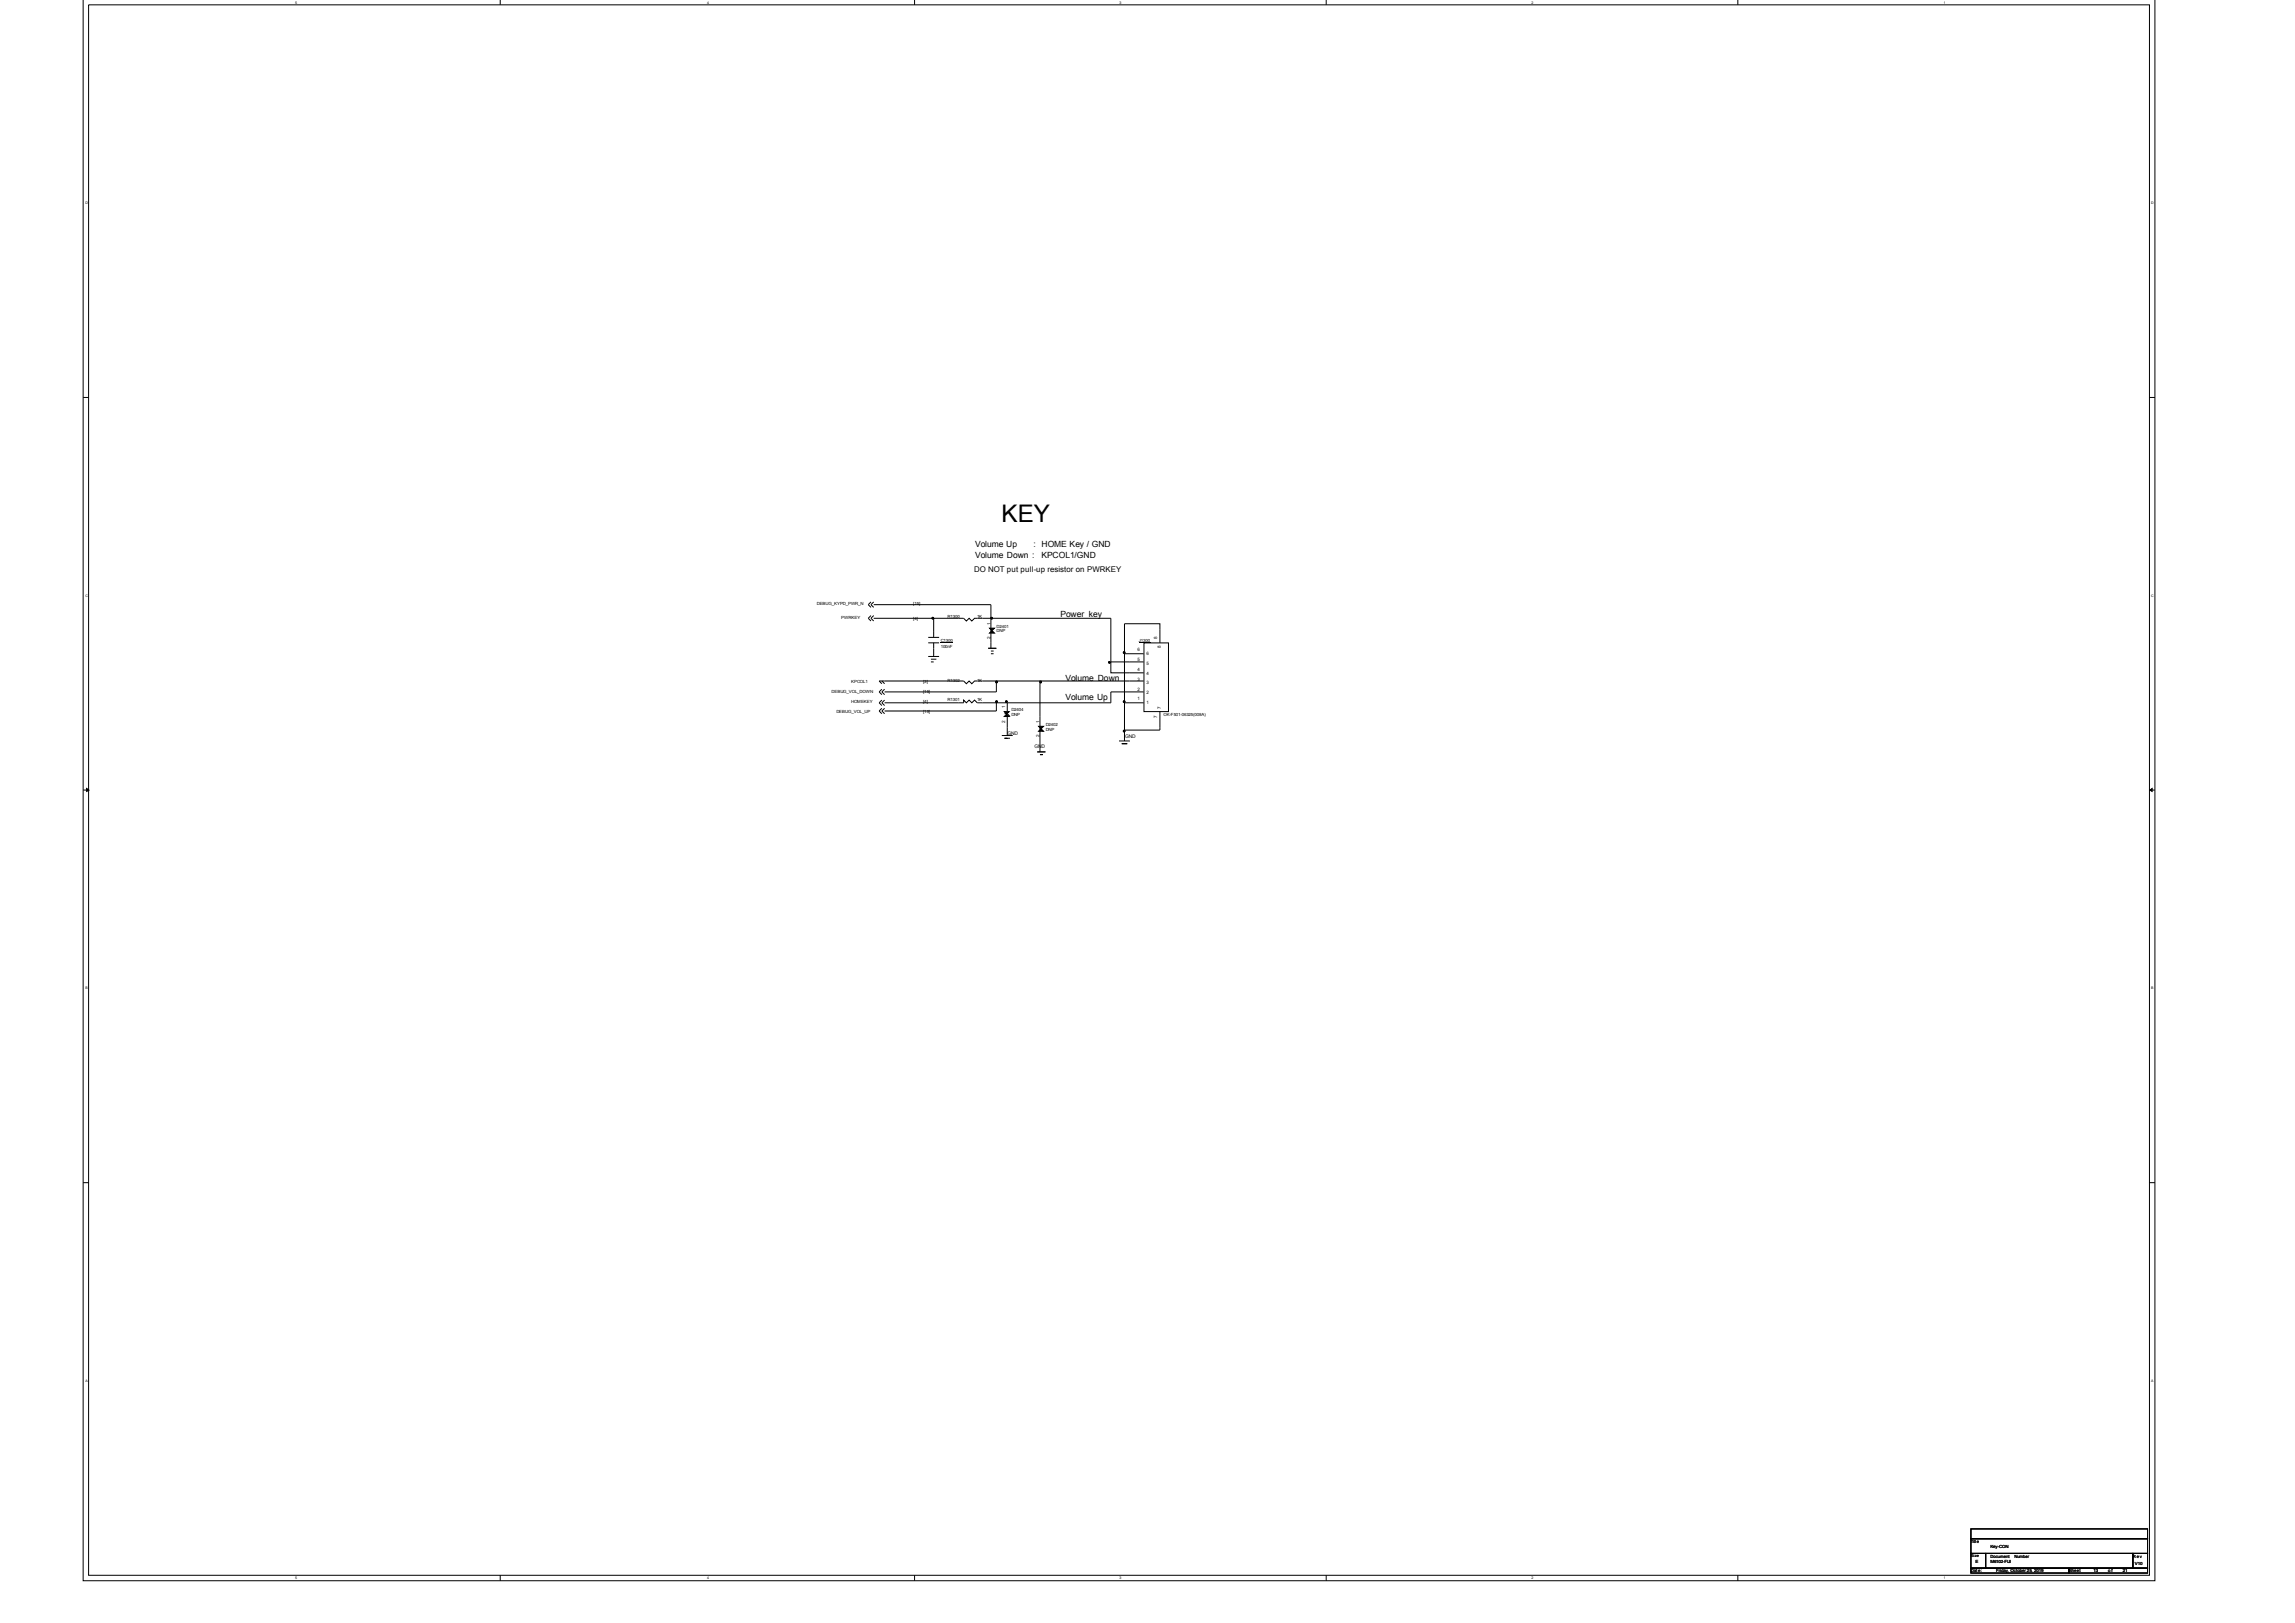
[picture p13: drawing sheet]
<svg xmlns="http://www.w3.org/2000/svg" width="297mm" height="210mm" viewBox="0 0 297 210" stroke-linecap="round" stroke-linejoin="round" font-family="sans-serif">
<defs><g id="words">
<text font-size="3.1" x="129.6" y="67.6">KEY</text>
<g font-size="1.1">
<text x="126.2" y="70.7">Volume Up</text>
<text x="133.7" y="70.7">: HOME Key / GND</text>
<text x="126.2" y="72.2">Volume Down :</text>
<text x="134.8" y="72.2">KPCOL1/GND</text>
<text x="137.2" y="79.8">Power key</text>
<text x="137.9" y="88.1">Volume Down</text>
<text x="137.9" y="90.6">Volume Up</text>
</g>
<text font-size="1" x="126.1" y="74">DO NOT put pull-up resistor on PWRKEY</text>
<g font-size=".6">
<text x="105.7" y="78.2">DEBUG_KYPD_PWR_N</text>
<text x="108.9" y="80.1">PWRKEY</text>
<text x="118.2" y="80.2">[4]</text>
<text x="118.2" y="78.3">[15]</text>
<text x="121.7" y="83.1">C1300</text>
<text x="121.7" y="83.9">100nF</text>
<text x="122.6" y="79.9">R1300</text>
<text x="126.4" y="79.9">1K</text>
<text x="128.2" y="82.7" transform="rotate(-90 128.2 82.7)">2</text>
<text x="128.2" y="80.8" transform="rotate(-90 128.2 80.8)">1</text>
<text x="129" y="81.2">D2401</text>
<text x="129" y="81.8">DNP</text>
<text x="147.4" y="83.1">J1300</text>
<text x="149.8" y="82.7" transform="rotate(-90 149.8 82.7)">8</text>
<text x="150.2" y="83.9" transform="rotate(-90 150.2 83.9)">8</text>
<text x="107.6" y="89.7">DEBUG_VOL_DOWN</text>
<text x="110.1" y="88.4">KPCOL1</text>
<text x="119.5" y="88.4">[3]</text>
<text x="119.5" y="89.7">[15]</text>
<text x="122.6" y="88.2">R1302</text>
<text x="126.4" y="88.2">1K</text>
<text x="147.2" y="89.4">2</text>
<text x="147.2" y="88.1">3</text>
<text x="147.2" y="86.8">4</text>
<text x="147.2" y="85.6">5</text>
<text x="147.2" y="84.3">6</text>
<text x="148.4" y="89.8">2</text>
<text x="148.4" y="88.6">3</text>
<text x="148.4" y="87.3">4</text>
<text x="148.4" y="86">5</text>
<text x="148.4" y="84.8">6</text>
<text x="108.2" y="92.2">DEBUG_VOL_UP</text>
<text x="110.1" y="90.9">HOMEKEY</text>
<text x="119.5" y="91">[4]</text>
<text x="119.5" y="92.2">[15]</text>
<text x="122.6" y="90.7">R1301</text>
<text x="126.4" y="90.7">1K</text>
<text x="130.1" y="93.5" transform="rotate(-90 130.1 93.5)">2</text>
<text x="130.1" y="91.6" transform="rotate(-90 130.1 91.6)">1</text>
<text x="130.4" y="95.1">GND</text>
<text x="130.9" y="92">D2404</text>
<text x="130.9" y="92.6">DNP</text>
<text x="134.5" y="95.4" transform="rotate(-90 134.5 95.4)">2</text>
<text x="134.5" y="93.5" transform="rotate(-90 134.5 93.5)">1</text>
<text x="135.3" y="94.5">DNP</text>
<text x="135.3" y="93.9">D2402</text>
<text x="145.6" y="95.5">GND</text>
<text x="147.2" y="90.6">1</text>
<text x="148.4" y="91.1">1</text>
<text x="149.8" y="92.9" transform="rotate(-90 149.8 92.9)">7</text>
<text x="150.2" y="91.7" transform="rotate(-90 150.2 91.7)">7</text>
<text x="150.6" y="92.6">OK-F501-06325(008A)</text>
<text x="133.9" y="96.7">GND</text>
<text x="255.1" y="199.6">Title</text>
<text x="255.1" y="203.5">Date:</text>
<text x="255.7" y="202.2">E</text>
<text x="257.6" y="202.2">M6102-FIJI</text>
<text x="257.6" y="200.3">Key-CON</text>
<text x="257.6" y="201.5">Document</text>
<text x="258.3" y="203.5">Friday, October 25, 2019</text>
<text x="260.7" y="201.5">Number</text>
<text x="267.8" y="203.5">Sheet</text>
<text x="270.9" y="203.5">13</text>
<text x="272.8" y="203.5">o f</text>
<text x="274.7" y="203.5">21</text>
<text x="276" y="201.5">R e v</text>
<text x="276.3" y="202.5">V10</text>
</g>
<g font-size=".5">
<text x="38.2" y=".5">5</text>
<text x="91.5" y=".5">4</text>
<text x="144.9" y=".5">3</text>
<text x="198.2" y=".5">2</text>
<text x="251.5" y=".5">1</text>
<text x="11" y="26.4">D</text>
<text x="278.4" y="26.4">D</text>
<text x="11" y="77.2">C</text>
<text x="278.4" y="77.2">C</text>
<text x="11" y="128">B</text>
<text x="278.4" y="128">B</text>
<text x="11" y="178.8">A</text>
<text x="278.4" y="178.8">A</text>
<text x="255.1" y="201.5">Size</text>
<text x="38.2" y="204.3">5</text>
<text x="91.5" y="204.3">4</text>
<text x="144.9" y="204.3">3</text>
<text x="198.2" y="204.3">2</text>
<text x="251.5" y="204.3">1</text>
</g>
</g></defs>
<g fill="none" stroke="#000" stroke-width=".13">
<path d="M10.8 -.1v204.6h268.1v-204.6M64.7 -.1v.7M118.4 -.1v.7M171.6 -.1v.7M224.9 -.1v.7M11.5 .6h266.7v203.2h-266.7zM10.8 51.4h.7M278.2 51.4h.7M112.7 79.6l-.3 .4 .3 .4M112.7 77.9l-.3 .3 .3 .4M113.1 79.6l-.4 .4 .4 .4M113.1 77.9l-.4 .3 .4 .4"/>
<path d="M113.1 78.2h15.1v1.8M113.1 80h7.7M114.1 88.1h10.6l.4 .4 .3-.4 .4 .4 .3-.4h2.8M114.1 88.5l-.3-.4h.3l.4 .4M114.1 90.6l-.3 .3 .3 .4M114.1 91.6l-.3 .4 .3 .3M114.1 89.2l-.3 .3 .3 .4M114.5 90.9h10.2v-.3l.4 .3 .3-.3 .4 .3 .3-.3 .4 .3h2.4M114.5 90.6l-.4 .3 .4 .4M114.5 91.6l-.4 .4 .4 .3M114.5 89.2l-.4 .3 .4 .4M120.1 84.9h1.4"/>
<path d="M120.1 83.2h1.4M120.1 82.5h1.4M120.5 85.6h.3M120.5 85.3h.7M120.8 83.2v1.7M127.9 83.9h1M128.2 84.6h.4M128.2 80h-2.1l-.3 .4-.4-.4-.3 .4-.4-.4h-3.9v2.5M128.2 80h15.6v5.6M128.2 81.8v2.1M128.2 84.2h.4M128.2 81.4v.4"/>
<path d="M128.2 81.8h.4M128.2 81.4h.1M128.2 81.8h.1M128.2 80v1.4M128.9 90.9v1.1h-14.4M128.9 90.9h1.5M129.6 95.2h1.5M130 92.3h.4l.3 .4M130.4 92.7v2.5M130.4 95.5h-.4h.7M130.4 95.9h.1M130.4 92h.1"/>
<path d="M130.4 92.7h.1M130.4 90.9v1.1M134.2 97.3h1.1M134.6 88.1h-5.7v1.4h-14.4M134.6 94.5v2.8M134.6 97.6h.3zM134.6 94.1v.4M134.6 94.5h.3M134.6 94.1h.1M134.6 94.5h.1M143.8 85.6h4.2M143.8 85.6v1.5h4.2"/>
<path d="M144.8 95.9h1.4M145.2 96.2h.7zM145.5 90.9v3.6M145.5 84.6h2.5M145.5 84.6v6.3M145.5 90.9h2.5M145.5 94.5v1.4M145.5 96.6h.1M148 89.5h-4.2v1.4h-13.4M148 88.1h-13.4v6M148 89.5h.1M148 83.2h3.2v8.9h-3.2z"/>
<path d="M150.1 83.2v-2.5h-4.6v3.9M150.1 92v2.5h-4.6M151.2 88.1h.1M151.2 89.5h.1M151.2 90.9h.1M10.8 102.2h.7M278.2 102.2h.7M10.8 153h.7M278.2 153h.7M255.1 197.8h22.8v1.3h-22.8zM255.1 199.1h22.8v1.9h-22.8zM64.7 203.8v.7"/>
<path d="M118.4 203.8v.7M171.6 203.8v.7M224.9 203.8v.7M255.1 202.9h12.7v.6h-12.7zM255.1 201h1.9v1.9h-1.9zM257 201h19v1.9h-19zM267.8 202.9h10.1v.6h-10.1zM276 201h1.9v1.9h-1.9z"/>
</g>
<g fill="#000" stroke="#000" stroke-width=".13">
<path d="M128.1 81.3h.6l-.3 .3zM128.1 81.9l.3-.3 .3 .3zM130 92.1h.6l-.3 .3zM130 92.7l.3-.3 .3 .3zM134.4 94h.6l-.3 .3zM134.4 94.6l.3-.3 .3 .3zM11.2 102l.3 .2-.3 .2zM278.2 102.2l.3-.2v.4z"/>
<circle cx="120.7" cy="80" r=".11"/>
<circle cx="128.3" cy="80" r=".11"/>
<circle cx="129" cy="88.2" r=".11"/>
<circle cx="129" cy="90.8" r=".11"/>
<circle cx="130.2" cy="90.8" r=".11"/>
<circle cx="134.7" cy="88.2" r=".11"/>
<circle cx="143.6" cy="85.7" r=".11"/>
<circle cx="145.5" cy="90.8" r=".11"/>
<circle cx="145.5" cy="84.4" r=".11"/>
<circle cx="145.5" cy="94.6" r=".11"/>
</g>
<path d="M121.8 83.1l1.5 .1zM147.4 83.1l1.4 .1z" fill="#000"/>
<use href="#words"/>
</svg>
